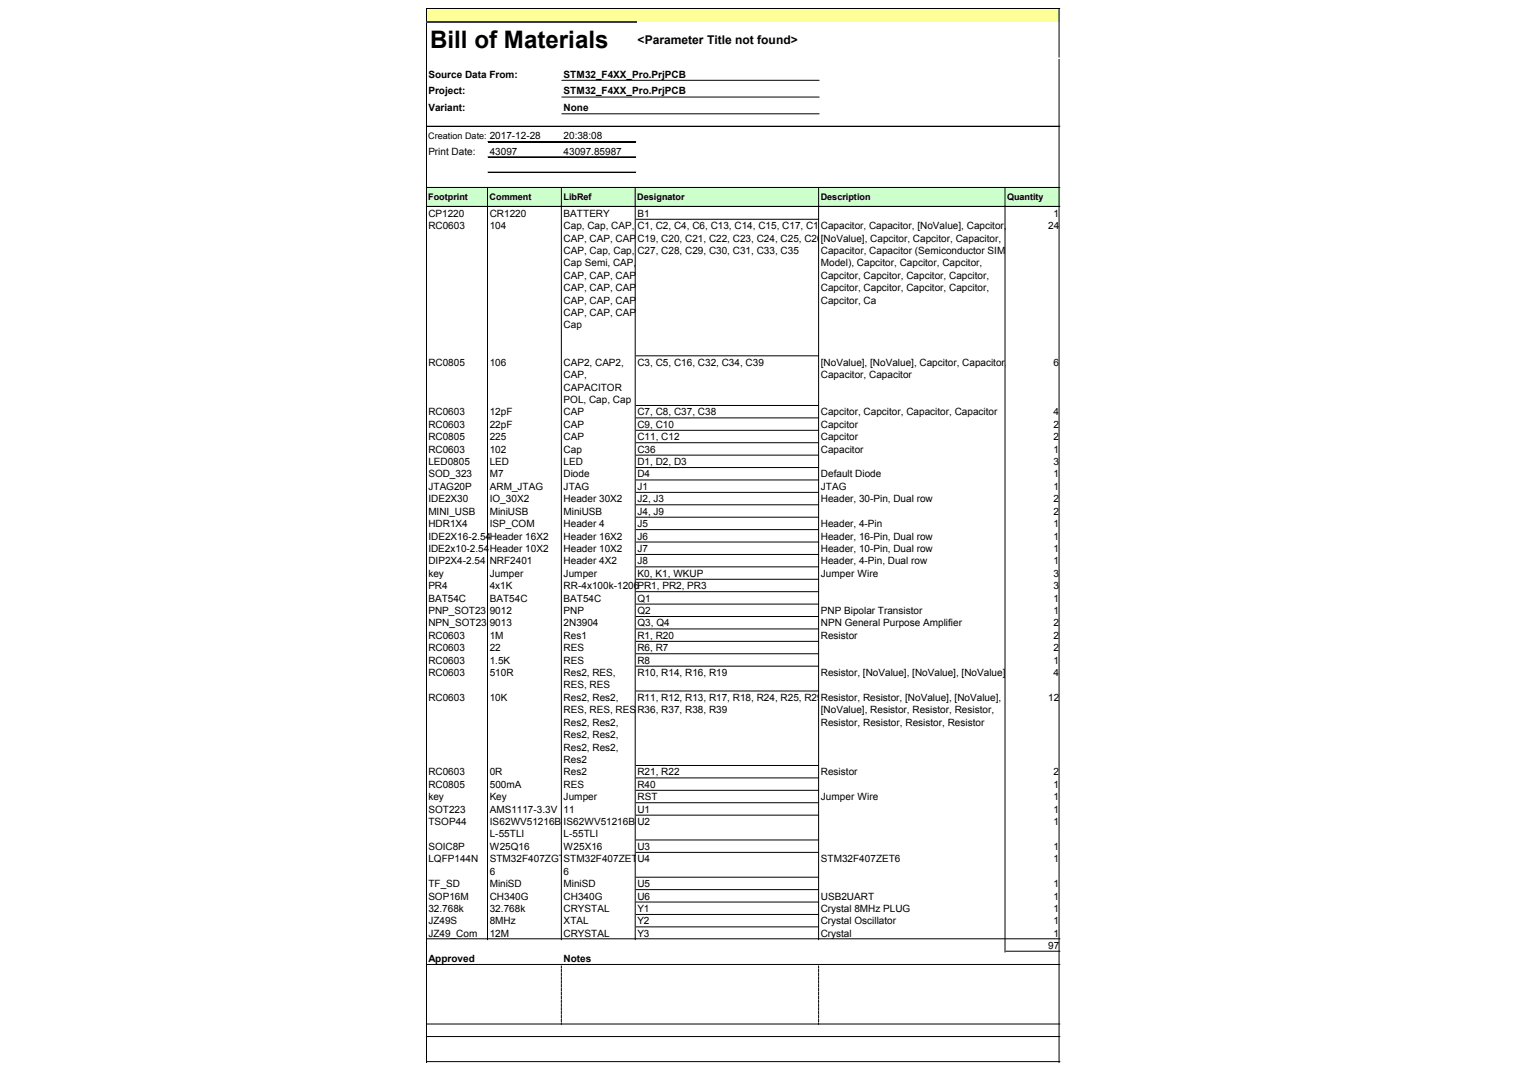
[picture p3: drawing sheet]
<svg xmlns="http://www.w3.org/2000/svg" width="297mm" height="210mm" viewBox="0 0 297 210" stroke-linecap="round" stroke-linejoin="round" font-family="sans-serif">
<defs><g id="words">
<text font-size="4.7" x="83.2" y="9.4">Bill of Materials</text>
<text font-size="2.3" x="123.4" y="8.5">&lt;Parameter Title not found&gt;</text>
<g font-size="1.9">
<text x="82.9" y="15">Source Data From:</text>
<text x="109.1" y="15">STM32_F4XX_Pro.PrjPCB</text>
<text x="82.9" y="18.3">Project:</text>
<text x="82.9" y="21.5">Variant:</text>
<text x="109.1" y="18.3">STM32_F4XX_Pro.PrjPCB</text>
<text x="109.1" y="21.5">None</text>
<text x="82.9" y="29.9">Print Date:</text>
<text x="94.8" y="29.9">43097</text>
<text x="109.1" y="26.9">20:38:08</text>
<text x="109.1" y="29.9">43097.85987</text>
<text x="82.9" y="41.9">CP1220</text>
<text x="94.8" y="41.9">CR1220</text>
<text x="109.1" y="41.9">BATTERY</text>
<text x="123.3" y="41.9">B1</text>
<text x="203.8" y="41.9">1</text>
<text x="82.9" y="44.3">RC0603</text>
<text x="94.8" y="44.3">104</text>
<text x="109.1" y="44.3">Cap, Cap, CAP,</text>
<text x="109.1" y="46.7">CAP, CAP, CAP,C19, C20, C21, C22, C23, C24, C25, C26,</text>
<text x="123.3" y="44.3">C1, C2, C4, C6, C13, C14, C15, C17, C18,</text>
<text x="158.8" y="44.3">Capacitor, Capacitor, [NoValue], Capcitor,</text>
<text x="158.8" y="46.7">[NoValue], Capcitor, Capcitor, Capacitor,</text>
<text x="202.9" y="44.3">24</text>
<text x="109.1" y="49.1">CAP, Cap, Cap,</text>
<text x="109.1" y="51.5">Cap Semi, CAP,</text>
<text x="109.1" y="53.9">CAP, CAP, CAP,</text>
<text x="123.3" y="49.1">C27, C28, C29, C30, C31, C33, C35</text>
<text x="158.8" y="49.1">Capacitor, Capacitor (Semiconductor SIM</text>
<text x="158.8" y="51.5">Model), Capcitor, Capcitor, Capcitor,</text>
<text x="158.8" y="53.9">Capcitor, Capcitor, Capcitor, Capcitor,</text>
<text x="109.1" y="56.3">CAP, CAP, CAP,</text>
<text x="109.1" y="58.7">CAP, CAP, CAP,</text>
<text x="158.8" y="56.3">Capcitor, Capcitor, Capcitor, Capcitor,</text>
<text x="158.8" y="58.7">Capcitor, Ca</text>
<text x="109.1" y="61.1">CAP, CAP, CAP,</text>
<text x="109.1" y="63.5">Cap</text>
<text x="82.9" y="70.8">RC0805</text>
<text x="94.8" y="70.8">106</text>
<text x="109.1" y="70.8">CAP2, CAP2,</text>
<text x="123.3" y="70.8">C3, C5, C16, C32, C34, C39</text>
<text x="158.8" y="70.8">[NoValue], [NoValue], Capcitor, Capacitor,</text>
<text x="203.8" y="70.8">6</text>
<text x="109.1" y="73.2">CAP,</text>
<text x="109.1" y="75.6">CAPACITOR</text>
<text x="109.1" y="78">POL, Cap, Cap</text>
<text x="158.8" y="73.2">Capacitor, Capacitor</text>
<text x="82.9" y="80.4">RC0603</text>
<text x="82.9" y="82.8">RC0603</text>
<text x="94.8" y="80.4">12pF</text>
<text x="94.8" y="82.8">22pF</text>
<text x="109.1" y="80.4">CAP</text>
<text x="109.1" y="82.8">CAP</text>
<text x="123.3" y="80.4">C7, C8, C37, C38</text>
<text x="123.3" y="82.8">C9, C10</text>
<text x="158.8" y="80.4">Capcitor, Capcitor, Capacitor, Capacitor</text>
<text x="158.8" y="82.8">Capcitor</text>
<text x="203.8" y="80.4">4</text>
<text x="203.8" y="82.8">2</text>
<text x="82.9" y="85.2">RC0805</text>
<text x="82.9" y="87.6">RC0603</text>
<text x="82.9" y="90">LED0805</text>
<text x="94.8" y="85.2">225</text>
<text x="94.8" y="87.6">102</text>
<text x="94.8" y="90">LED</text>
<text x="109.1" y="85.2">CAP</text>
<text x="109.1" y="87.6">Cap</text>
<text x="109.1" y="90">LED</text>
<text x="123.3" y="85.2">C11, C12</text>
<text x="123.3" y="87.6">C36</text>
<text x="123.3" y="90">D1, D2, D3</text>
<text x="158.8" y="85.2">Capcitor</text>
<text x="158.8" y="87.6">Capacitor</text>
<text x="203.8" y="85.2">2</text>
<text x="203.8" y="87.6">1</text>
<text x="203.8" y="90">3</text>
<text x="82.9" y="92.4">SOD_323</text>
<text x="82.9" y="94.8">JTAG20P</text>
<text x="94.8" y="92.4">M7</text>
<text x="94.8" y="94.8">ARM_JTAG</text>
<text x="109.1" y="92.4">Diode</text>
<text x="109.1" y="94.8">JTAG</text>
<text x="123.3" y="92.4">D4</text>
<text x="123.3" y="94.8">J1</text>
<text x="158.8" y="92.4">Default Diode</text>
<text x="158.8" y="94.8">JTAG</text>
<text x="203.8" y="92.4">1</text>
<text x="203.8" y="94.8">1</text>
<text x="82.9" y="97.2">IDE2X30</text>
<text x="82.9" y="99.6">MINI_USB</text>
<text x="82.9" y="102">HDR1X4</text>
<text x="94.8" y="97.2">IO_30X2</text>
<text x="94.8" y="99.6">MiniUSB</text>
<text x="94.8" y="102">ISP_COM</text>
<text x="109.1" y="97.2">Header 30X2</text>
<text x="109.1" y="102">Header 4</text>
<text x="109.1" y="99.6">MiniUSB</text>
<text x="123.3" y="97.2">J2, J3</text>
<text x="123.3" y="102">J5</text>
<text x="123.4" y="99.6">J4, J9</text>
<text x="158.8" y="97.2">Header, 30-Pin, Dual row</text>
<text x="158.8" y="102">Header, 4-Pin</text>
<text x="203.8" y="97.2">2</text>
<text x="203.8" y="102">1</text>
<text x="203.8" y="99.6">2</text>
<text x="82.9" y="104.4">IDE2X16-2.54</text>
<text x="82.9" y="106.8">IDE2x10-2.54</text>
<text x="94.8" y="104.4">Header 16X2</text>
<text x="94.8" y="106.8">Header 10X2</text>
<text x="109.1" y="104.4">Header 16X2</text>
<text x="109.1" y="106.8">Header 10X2</text>
<text x="123.4" y="104.4">J6</text>
<text x="123.4" y="106.8">J7</text>
<text x="158.8" y="104.4">Header, 16-Pin, Dual row</text>
<text x="158.8" y="106.8">Header, 10-Pin, Dual row</text>
<text x="203.8" y="104.4">1</text>
<text x="203.8" y="106.8">1</text>
<text x="82.9" y="109.2">DIP2X4-2.54</text>
<text x="82.9" y="111.6">key</text>
<text x="82.9" y="114">PR4</text>
<text x="94.8" y="109.2">NRF2401</text>
<text x="94.8" y="111.6">Jumper</text>
<text x="94.8" y="114">4x1K</text>
<text x="109.1" y="109.2">Header 4X2</text>
<text x="109.1" y="111.6">Jumper</text>
<text x="109.1" y="114">RR-4x100k-1206PR1, PR2, PR3</text>
<text x="123.3" y="109.2">J8</text>
<text x="123.3" y="111.6">K0, K1, WKUP</text>
<text x="158.8" y="109.2">Header, 4-Pin, Dual row</text>
<text x="158.8" y="111.6">Jumper Wire</text>
<text x="203.8" y="109.2">1</text>
<text x="203.8" y="111.6">3</text>
<text x="203.8" y="114">3</text>
<text x="82.9" y="116.4">BAT54C</text>
<text x="82.9" y="118.8">PNP_SOT23 9012</text>
<text x="94.8" y="116.4">BAT54C</text>
<text x="109.1" y="116.4">BAT54C</text>
<text x="109.1" y="118.8">PNP</text>
<text x="123.3" y="116.4">Q1</text>
<text x="123.3" y="118.8">Q2</text>
<text x="158.8" y="118.8">PNP Bipolar Transistor</text>
<text x="203.8" y="118.8">1</text>
<text x="203.8" y="116.4">1</text>
<text x="82.9" y="121.2">NPN_SOT23 9013</text>
<text x="82.9" y="123.6">RC0603</text>
<text x="82.9" y="126">RC0603</text>
<text x="94.8" y="123.6">1M</text>
<text x="94.8" y="126">22</text>
<text x="109.1" y="121.2">2N3904</text>
<text x="109.1" y="123.6">Res1</text>
<text x="109.1" y="126">RES</text>
<text x="123.3" y="121.2">Q3, Q4</text>
<text x="123.3" y="123.6">R1, R20</text>
<text x="123.3" y="126">R6, R7</text>
<text x="158.8" y="121.2">NPN General Purpose Amplifier</text>
<text x="158.8" y="123.6">Resistor</text>
<text x="203.8" y="121.2">2</text>
<text x="203.8" y="123.6">2</text>
<text x="203.8" y="126">2</text>
<text x="82.9" y="128.4">RC0603</text>
<text x="82.9" y="130.8">RC0603</text>
<text x="94.8" y="128.4">1.5K</text>
<text x="94.8" y="130.8">510R</text>
<text x="109.1" y="128.4">RES</text>
<text x="109.1" y="130.8">Res2, RES,</text>
<text x="123.3" y="128.4">R8</text>
<text x="123.3" y="130.8">R10, R14, R16, R19</text>
<text x="158.8" y="130.8">Resistor, [NoValue], [NoValue], [NoValue]</text>
<text x="203.8" y="128.4">1</text>
<text x="203.8" y="130.8">4</text>
<text x="82.9" y="135.6">RC0603</text>
<text x="94.8" y="135.6">10K</text>
<text x="109.1" y="133.2">RES, RES</text>
<text x="109.1" y="135.6">Res2, Res2,</text>
<text x="109.1" y="138">RES, RES, RES,R36, R37, R38, R39</text>
<text x="123.3" y="135.6">R11, R12, R13, R17, R18, R24, R25, R29,</text>
<text x="158.8" y="135.6">Resistor, Resistor, [NoValue], [NoValue],</text>
<text x="158.8" y="138">[NoValue], Resistor, Resistor, Resistor,</text>
<text x="202.9" y="135.6">12</text>
<text x="109.1" y="140.4">Res2, Res2,</text>
<text x="109.1" y="142.8">Res2, Res2,</text>
<text x="158.8" y="140.4">Resistor, Resistor, Resistor, Resistor</text>
<text x="109.1" y="145.2">Res2, Res2,</text>
<text x="109.1" y="147.6">Res2</text>
<text x="82.9" y="150">RC0603</text>
<text x="82.9" y="152.4">RC0805</text>
<text x="82.9" y="154.8">key</text>
<text x="94.8" y="150">0R</text>
<text x="94.8" y="152.4">500mA</text>
<text x="94.8" y="154.8">Key</text>
<text x="109.1" y="150">Res2</text>
<text x="109.1" y="152.4">RES</text>
<text x="109.1" y="154.8">Jumper</text>
<text x="123.3" y="150">R21, R22</text>
<text x="123.3" y="152.4">R40</text>
<text x="123.3" y="154.8">RST</text>
<text x="158.8" y="150">Resistor</text>
<text x="158.8" y="154.8">Jumper Wire</text>
<text x="203.8" y="150">2</text>
<text x="203.8" y="152.4">1</text>
<text x="203.8" y="154.8">1</text>
<text x="82.9" y="157.2">SOT223</text>
<text x="82.9" y="159.6">TSOP44</text>
<text x="94.8" y="157.2">AMS1117-3.3V 11</text>
<text x="94.8" y="159.6">IS62WV51216BLIS62WV51216BLU2</text>
<text x="123.3" y="157.2">U1</text>
<text x="203.8" y="157.2">1</text>
<text x="203.8" y="159.6">1</text>
<text x="82.9" y="164.4">SOIC8P</text>
<text x="82.9" y="166.8">LQFP144N</text>
<text x="94.8" y="164.4">W25Q16</text>
<text x="94.8" y="162">L-55TLI</text>
<text x="94.8" y="166.8">STM32F407ZGTSTM32F407ZET</text>
<text x="109.1" y="162">L-55TLI</text>
<text x="109.1" y="164.4">W25X16</text>
<text x="123.3" y="164.4">U3</text>
<text x="123.3" y="166.8">U4</text>
<text x="158.8" y="166.8">STM32F407ZET6</text>
<text x="203.8" y="164.4">1</text>
<text x="203.8" y="166.8">1</text>
<text x="82.9" y="171.6">TF_SD</text>
<text x="94.8" y="171.6">MiniSD</text>
<text x="94.8" y="169.2">6</text>
<text x="109.1" y="171.6">MiniSD</text>
<text x="109.1" y="169.2">6</text>
<text x="123.3" y="171.6">U5</text>
<text x="203.8" y="171.6">1</text>
<text x="82.9" y="174">SOP16M</text>
<text x="82.9" y="176.4">32.768k</text>
<text x="82.9" y="178.8">JZ49S</text>
<text x="94.8" y="176.4">32.768k</text>
<text x="94.8" y="174">CH340G</text>
<text x="94.8" y="178.8">8MHz</text>
<text x="109.1" y="176.4">CRYSTAL</text>
<text x="109.1" y="178.8">XTAL</text>
<text x="109.1" y="174">CH340G</text>
<text x="123.3" y="176.4">Y1</text>
<text x="123.4" y="178.8">Y2</text>
<text x="123.4" y="174">U6</text>
<text x="158.8" y="174">USB2UART</text>
<text x="158.8" y="176.4">Crystal 8MHz PLUG</text>
<text x="158.8" y="178.8">Crystal Oscillator</text>
<text x="203.8" y="174">1</text>
<text x="203.8" y="176.4">1</text>
<text x="203.8" y="178.8">1</text>
<text x="82.9" y="181.2">JZ49_Com</text>
<text x="94.8" y="181.2">12M</text>
<text x="109.1" y="181.2">CRYSTAL</text>
<text x="123.3" y="181.2">Y3</text>
<text x="158.8" y="181.2">Crystal</text>
<text x="202.9" y="183.6">97</text>
<text x="203.8" y="181.2">1</text>
<text x="82.9" y="186">Approved</text>
<text x="109.1" y="186">Notes</text>
</g>
<g font-size="1.7">
<text x="82.9" y="26.9">Creation Date: 2017-12-28</text>
<text x="82.9" y="38.8">Footprint</text>
<text x="94.7" y="38.8">Comment</text>
<text x="109" y="38.8">LibRef</text>
<text x="123.3" y="38.8">Designator</text>
<text x="158.8" y="38.8">Description</text>
<text x="194.9" y="38.8">Quantity</text>
</g>
</g></defs>
<path d="M82.5 1.7h122.5v2.5h-122.5z" fill="#ff9"/>
<path d="M82.5 36.4h122.5v3.6h-122.5z" fill="#cfc"/>
<g fill="none" stroke="#000" stroke-width=".19">
<path d="M82.5 1.6v2.4M82.5 4.4v201.2M82.6 1.6h122.5M82.6 1.7h122.5M108.7 15.5h49.8M108.7 18.8h49.8M204.9 1.8v9.3M204.9 11.5v194.1M82.6 24.4h122.5M82.6 36.3h122.5M82.6 39.9h122.5M82.6 24.5h122.5"/>
<path d="M82.6 36.4h122.5M94.3 36.4v145.4M94.4 36.4v145.4M94.4 27.5h28.6M94.4 30.4h28.6M94.4 33.4h28.6M94.4 27.4h28.6M94.4 30.3h28.6M94.4 33.3h28.6M108.6 36.4v145.4M108.7 22h49.8M122.9 36.4v145.4"/>
<path d="M158.4 36.4v145.4M194.5 36.4v147.8M82.6 40h122.5M123.1 42.4h35.3M123.1 68.8h35.3M123.1 78.4h35.3M123.1 80.8h35.3M123.1 83.2h35.3M123.1 85.6h35.3M123.1 88h35.3M123.1 90.5h35.3M123.1 92.9h35.3"/>
<path d="M123.1 95.3h35.3M123.1 97.7h35.3M123.1 100.1h35.3M123.1 102.5h35.3M123.1 104.9h35.3M123.1 107.3h35.3M123.1 109.7h35.3M123.1 112.1h35.3M123.1 114.5h35.3M123.1 116.9h35.3M123.1 119.3h35.3M123.1 121.7h35.3"/>
<path d="M123.1 124.1h35.3M123.1 126.5h35.3M123.1 128.9h35.3M123.1 133.7h35.3M123.1 148.1h35.3M123.1 150.5h35.3M123.1 152.9h35.3M123.1 155.3h35.3M123.1 157.7h35.3M123.1 162.5h35.3M123.1 164.9h35.3M123.1 169.7h35.3"/>
<path d="M123.1 172.1h35.3M123.1 174.5h35.3M123.1 176.9h35.3M123.1 179.3h35.3M82.6 181.6h122.5M82.6 186.6h122.5M82.6 198.1h122.5M108.6 186.9v.4M108.6 187.4v.6M108.6 188.2v.6M108.6 188.9v.6M108.6 189.7v.5"/>
<path d="M108.6 190.4v.6M108.6 191.2v.5M108.6 191.9v.6M108.6 192.7v.5M108.6 193.4v.6M108.6 194.2v.5M108.6 194.9v.6M108.6 195.7v.5M108.6 196.4v.6M108.6 197.1v.6M108.6 197.9v.3M158.4 186.9v.4"/>
<path d="M158.4 187.4v.6M158.4 188.2v.6M158.4 188.9v.6M158.4 189.7v.5M158.4 190.4v.6M158.4 191.2v.5M158.4 191.9v.6M158.4 192.7v.5M158.4 193.4v.6M158.4 194.2v.5M158.4 194.9v.6M158.4 195.7v.5"/>
<path d="M158.4 196.4v.6M158.4 197.1v.6M158.4 197.9v.3M194.7 184h10.4M82.6 200.5h122.5M82.6 205.4h122.5"/>
</g>
<path d="M82.5 4.2h40.7" fill="none" stroke="#339" stroke-width=".37"/>
<use href="#words"/>
</svg>
